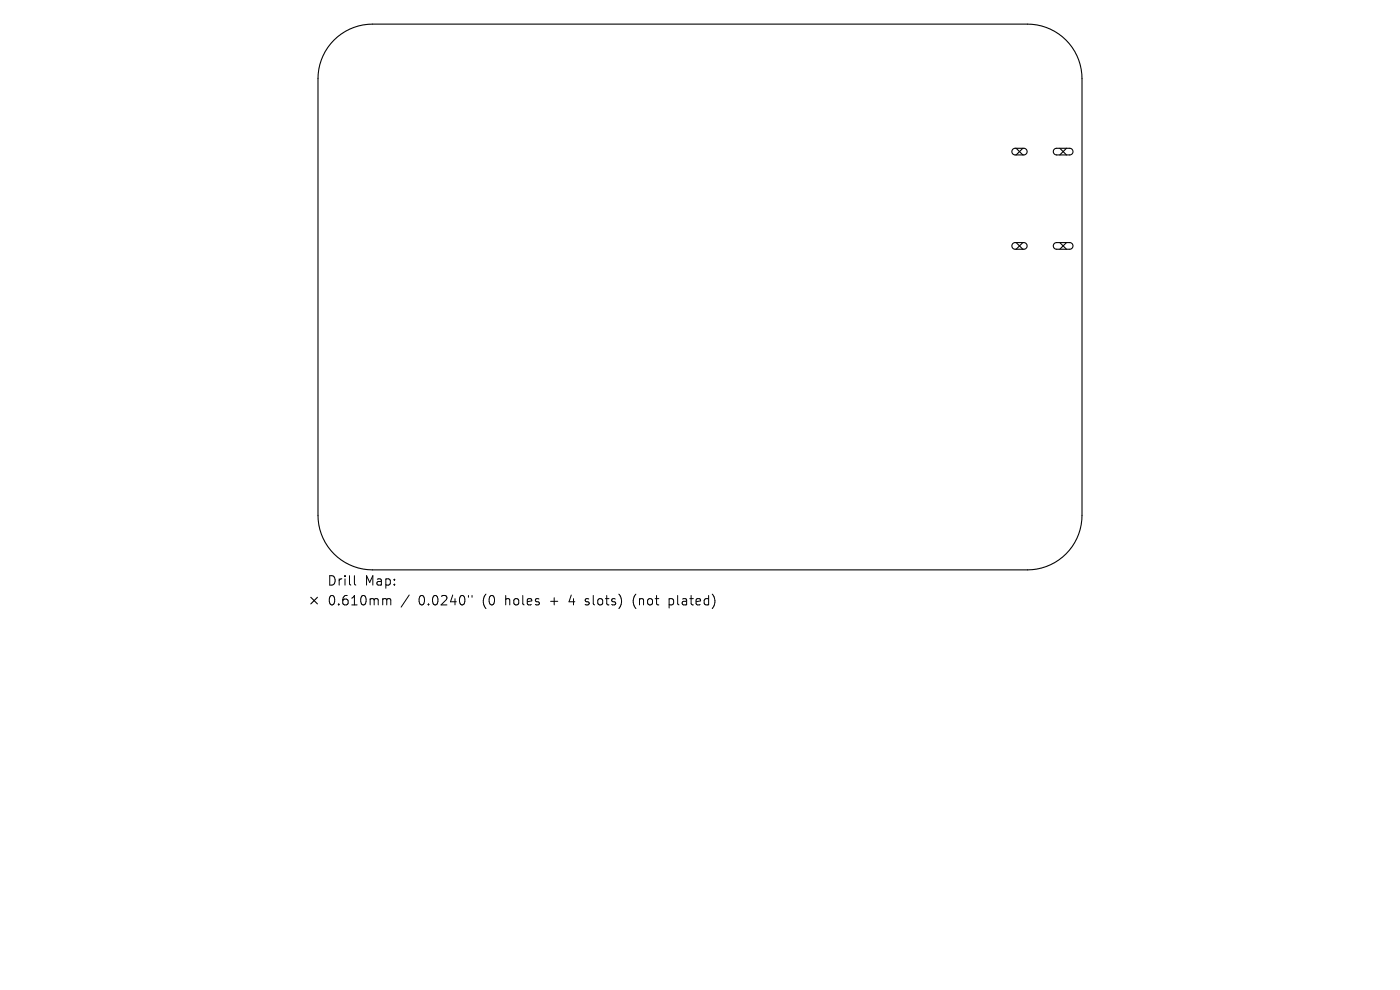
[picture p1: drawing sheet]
<svg xmlns="http://www.w3.org/2000/svg" width="297mm" height="210mm" viewBox="0 0 297 210" stroke-linecap="round" stroke-linejoin="round" font-family="sans-serif">
<defs><g id="words">
<g font-size="2.8">
<text x="69.3" y="124.5">Drill</text>
<text x="77.4" y="124.5">Map:</text>
<text x="69.3" y="128.7">0.610mm</text>
<text x="88.8" y="128.7">0.0240&quot;</text>
<text x="102.5" y="128.7">(0</text>
<text x="107.5" y="128.7">holes</text>
<text x="117.2" y="128.7">+</text>
<text x="121.4" y="128.7">4</text>
<text x="125" y="128.7">slots)</text>
<text x="135.3" y="128.7">(not</text>
<text x="143.1" y="128.7">plated)</text>
</g>
</g></defs>
<g fill="none" stroke="#000" stroke-width=".23">
<path d="M70.9 8.5a11.6 11.6 0 0 1 8.1-3.4h139a11.6 11.6 0 0 1 11.5 11.6v92.6a11.6 11.6 0 0 1-11.5 11.6h-139a11.6 11.6 0 0 1-11.5-11.6v-92.6a11.6 11.6 0 0 1 3.4-8.2zM214.9 31.7l.4-.2h1.9a.71 .71 0 0 1 .7 .7 .71 .71 0 0 1-.7 .7h-1.8a.71 .71 0 0 1-.7-.5 .71 .71 0 0 1 .2-.7zM215.6 31.5l1.4 1.4M217 31.5l-1.4 1.4M223.7 31.7l.4-.2h2.8a.71 .71 0 0 1 .7 .7 .71 .71 0 0 1-.7 .7h-2.7a.71 .71 0 0 1-.7-.5 .71 .71 0 0 1 .2-.7zM224.8 31.5l1.4 1.4M226.2 31.5l-1.4 1.4M214.9 51.7l.4-.2h1.9a.71 .71 0 0 1 .7 .7 .71 .71 0 0 1-.7 .7h-1.8a.71 .71 0 0 1-.7-.5 .71 .71 0 0 1 .2-.7zM215.6 51.5l1.4 1.4M217 51.5l-1.4 1.4M223.7 51.7l.4-.2h2.8a.71 .71 0 0 1 .7 .7 .71 .71 0 0 1-.7 .7h-2.7a.71 .71 0 0 1-.7-.5 .71 .71 0 0 1 .2-.7zM224.8 51.5l1.4 1.4"/>
<path d="M226.2 51.5l-1.4 1.4M65.9 126.7l1.4 1.4M67.3 126.7l-1.4 1.4"/>
</g>
<g fill="none" stroke="#000" stroke-width=".21">
<path d="M75.2 122.1v1.7l.3 .3M81.5 127h.3l.2 .3M82 127.3l.3-.3 .5 .1 .1 1.2M82 127.3v1M86.8 126.2l-1.7 2.6M99.4 126.3v.4M100.1 126.3v.4M124.1 128.2l.2 .1M124.2 127.1v.5M134.6 126.4l-.3 1 .3 1.3M142 127v2M142 128.2l.5 .1"/>
<path d="M142.5 127l-.5 .1"/>
</g>
<use href="#words"/>
</svg>
